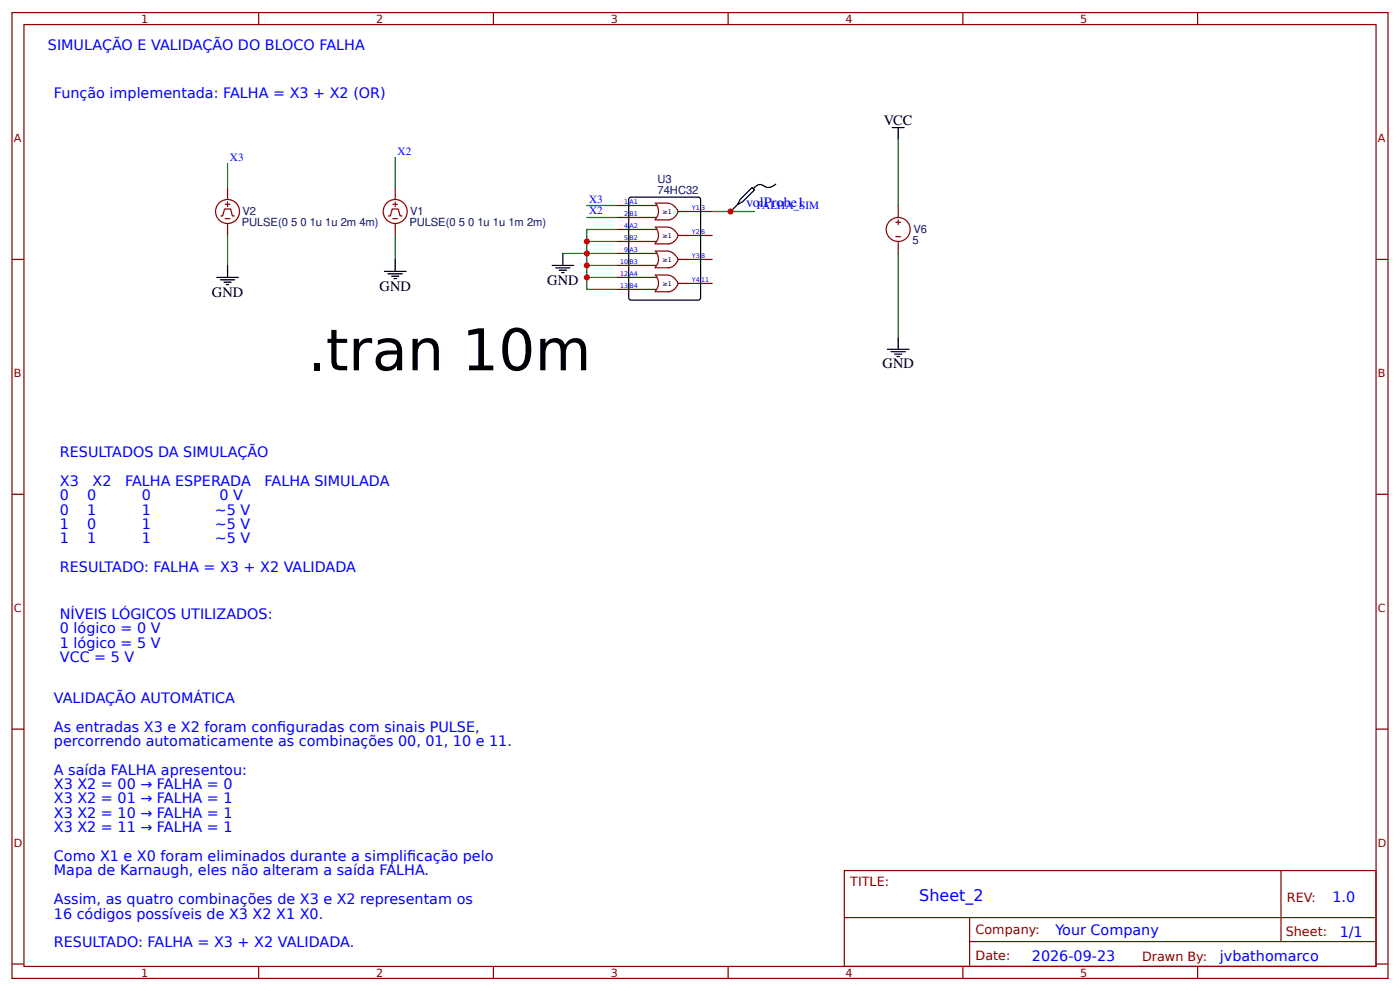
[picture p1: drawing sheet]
<svg xmlns="http://www.w3.org/2000/svg" width="309mm" height="219mm" viewBox="0 0 309 219" stroke-linecap="round" stroke-linejoin="round" font-family="sans-serif">
<defs><g id="words">
<text font-size="12.7" x="68" y="81.8">.tran 10m</text>
<text font-size="3.5" fill="#00f" x="203.1" y="199">Sheet_2</text>
<g font-size="3.2" fill="#00f">
<text x="10.6" y="11">SIMULAÇÃO E VALIDAÇÃO DO BLOCO FALHA</text>
<text x="11.9" y="21.6">Função implementada: FALHA = X3 + X2 (OR)</text>
<text x="164.8" y="45.6">volProbe1</text>
<text x="13.2" y="100.9">RESULTADOS DA SIMULAÇÃO</text>
<text x="13.2" y="107.3">X3</text>
<text x="20.4" y="107.3">X2</text>
<text x="27.7" y="107.3">FALHA ESPERADA</text>
<text x="58.5" y="107.3">FALHA SIMULADA</text>
<text x="13.2" y="110.5">0</text>
<text x="13.2" y="113.6">0</text>
<text x="19.3" y="110.5">0</text>
<text x="19.3" y="113.6">1</text>
<text x="31.4" y="110.5">0</text>
<text x="31.4" y="113.6">1</text>
<text x="47.5" y="113.6">~5 V</text>
<text x="48.5" y="110.5">0 V</text>
<text x="13.2" y="116.8">1</text>
<text x="13.2" y="120">1</text>
<text x="19.3" y="116.8">0</text>
<text x="19.3" y="120">1</text>
<text x="31.4" y="116.8">1</text>
<text x="31.4" y="120">1</text>
<text x="47.5" y="116.8">~5 V</text>
<text x="47.5" y="120">~5 V</text>
<text x="13.2" y="126.3">RESULTADO: FALHA = X3 + X2 VALIDADA</text>
<text x="13.2" y="136.7">NÍVEIS LÓGICOS UTILIZADOS:</text>
<text x="13.2" y="139.8">0 lógico = 0 V</text>
<text x="13.2" y="143">1 lógico = 5 V</text>
<text x="13.2" y="146.2">VCC = 5 V</text>
<text x="11.9" y="155.2">VALIDAÇÃO AUTOMÁTICA</text>
<text x="11.9" y="161.5">As entradas X3 e X2 foram confguradas com sinais PULSE,</text>
<text x="61.3" y="161.5">i</text>
<text x="11.9" y="164.7">percorrendo automaticamente as combinações 00, 01, 10 e 11.</text>
<text x="11.9" y="171.1">A saída FALHA apresentou:</text>
<text x="11.9" y="174.2">X3 X2 = 00 → FALHA = 0</text>
<text x="11.9" y="177.4">X3 X2 = 01 → FALHA = 1</text>
<text x="11.9" y="180.6">X3 X2 = 10 → FALHA = 1</text>
<text x="11.9" y="183.8">X3 X2 = 11 → FALHA = 1</text>
<text x="11.9" y="190.1">Como X1 e X0 foram eliminados durante a simplifcação pelo</text>
<text x="89.9" y="190.1">i</text>
<text x="11.9" y="193.3">Mapa de Karnaugh, eles não alteram a saída FALHA.</text>
<text x="11.9" y="199.6">Assim, as quatro combinações de X3 e X2 representam os</text>
<text x="11.9" y="202.8">16 códigos possíveis de X3 X2 X1 X0.</text>
<text x="294.4" y="199.2">1.0</text>
<text x="11.9" y="209.2">RESULTADO: FALHA = X3 + X2 VALIDADA.</text>
<text x="233.2" y="206.3">Your Company</text>
<text x="296" y="206.9">1/1</text>
<text x="228" y="212.2">2026-09-23</text>
<text x="269.5" y="212.1">jvbathomarco</text>
</g>
<g font-size="3.2">
<text x="195.3" y="27.6">VCC</text>
<text x="46.8" y="65.5">GND</text>
<text x="83.9" y="64.2">GND</text>
<text x="120.9" y="62.8">GND</text>
<text x="195" y="81.4">GND</text>
</g>
<g font-size="2.8" fill="#800">
<text x="187.9" y="195.7">TITLE:</text>
<text x="284.3" y="199.2">REV:</text>
<text x="215.5" y="206.3">Company:</text>
<text x="284.1" y="206.8">Sheet:</text>
<text x="215.5" y="212.1">Date:</text>
<text x="252.3" y="212.1">Drawn By:</text>
</g>
<g font-size="2.5" fill="#800">
<text x="31.2" y="5">1</text>
<text x="83.1" y="5">2</text>
<text x="134.9" y="5">3</text>
<text x="186.8" y="5">4</text>
<text x="238.7" y="5">5</text>
<text x="3" y="31.4">A</text>
<text x="304.4" y="31.4">A</text>
<text x="3" y="83.2">B</text>
<text x="304.4" y="83.2">B</text>
<text x="3" y="135.1">C</text>
<text x="304.4" y="135.1">C</text>
<text x="3" y="186.9">D</text>
<text x="304.4" y="186.9">D</text>
<text x="31.2" y="215.6">1</text>
<text x="83.1" y="215.6">2</text>
<text x="134.9" y="215.6">3</text>
<text x="186.8" y="215.6">4</text>
<text x="238.7" y="215.6">5</text>
</g>
<g font-size="2.5" fill="#00f">
<text x="50.8" y="35.5">X3</text>
<text x="87.8" y="34.1">X2</text>
<text x="130.2" y="44.7">X3</text>
<text x="130.2" y="47.4">X2</text>
<text x="167.2" y="46">FALHA_SIM</text>
</g>
<g font-size="2.5" fill="#000080">
<text x="145.3" y="40.3">U3</text>
<text x="53.5" y="47.6">V2</text>
<text x="90.6" y="47.6">V1</text>
<text x="145.3" y="42.7">74HC32</text>
<text x="53.4" y="49.9">PULSE(0 5 0 1u 1u 2m 4m)</text>
<text x="90.5" y="49.9">PULSE(0 5 0 1u 1u 1m 2m)</text>
<text x="201.6" y="53.9">5</text>
<text x="201.8" y="51.5">V6</text>
</g>
<g font-size="1.4" fill="#00f">
<text x="137.9" y="45.1">1</text>
<text x="137.9" y="47.8">2</text>
<text x="139.1" y="47.8">B1</text>
<text x="139.1" y="45.1">A1</text>
<text x="152.8" y="46.4">Y1 3</text>
<text x="137.9" y="50.4">4</text>
<text x="137.9" y="53">5</text>
<text x="139.1" y="53">B2</text>
<text x="139.1" y="50.4">A2</text>
<text x="152.8" y="51.7">Y2 6</text>
<text x="137" y="58.3">10</text>
<text x="137.9" y="55.7">9</text>
<text x="139.1" y="58.3">B3</text>
<text x="139.1" y="55.7">A3</text>
<text x="152.8" y="57">Y3 8</text>
<text x="137" y="63.6">13</text>
<text x="137" y="61">12</text>
<text x="139.1" y="63.6">B4</text>
<text x="139.1" y="61">A4</text>
<text x="152.8" y="62.3">Y4 11</text>
</g>
<g font-size="1.4">
<text x="146.3" y="47.3">≥1</text>
<text x="146.3" y="52.6">≥1</text>
<text x="146.3" y="57.8">≥1</text>
<text x="146.3" y="63.1">≥1</text>
</g>
</g></defs>
<g fill="none" stroke="#800" stroke-width=".26">
<path d="M2.6 2.8h304.1v213.2h-304.1zM5.3 5.4h298.7v208h-298.7zM57.1 2.8v2.6M109 2.8v2.6M160.9 2.8v2.6M212.7 2.8v2.6M264.6 2.8v2.6M2.6 57.3h2.7M48.8 47.7h.4l.4-1.6h1.3l.5 1.6h.4M49.7 45.1h1.1M49.7 48.3h1.1M50.3 41.4v2.7"/>
<path d="M50.3 44.6v1M50.3 49.3v2.7M85.8 47.7h.4l.5-1.6h1.3l.4 1.6h.4M86.8 45.1h1M86.8 48.3h1M87.3 41.4v2.7M87.3 44.6v1M87.3 49.3v2.7M136.3 58.6h8.7M136.3 56h8.7M136.3 53.3h8.7M136.3 50.7h8.7"/>
<path d="M136.3 48h8.7M136.3 45.4h8.7M144.7 44.8h2.7a2.88 2.88 0 0 1 2.4 1.9M144.7 50.1h2.7a2.88 2.88 0 0 1 2.4 1.9M144.7 55.4h2.7a2.88 2.88 0 0 1 2.4 1.9M144.7 48.6h2.9M144.7 53.8h2.9M144.7 59.1h2.9M144.8 44.9a2.62 2.62 0 0 1-.1 3.6M144.8 50.2a2.62 2.62 0 0 1-.1 3.6M144.8 55.5a2.62 2.62 0 0 1-.1 3.6M149.8 57.3h7.6"/>
<path d="M149.8 52h7.6M149.8 46.7h7.6M149.8 46.7a2.46 2.46 0 0 1-2.2 1.9M149.8 52a2.46 2.46 0 0 1-2.2 1.8M149.8 57.3a2.46 2.46 0 0 1-2.2 1.8M197.9 49.1h1.1M197.9 52.3h1.1M198.4 45.4v2.6M198.4 48.6v1M198.4 53.3v2.7M304 57.3h2.7M136.3 63.9h8.7"/>
<path d="M136.3 61.3h8.7M144.7 60.7h2.7a2.88 2.88 0 0 1 2.4 1.9M144.7 64.4h2.9M144.8 60.8a2.62 2.62 0 0 1-.1 3.6M149.8 62.6h7.6M149.8 62.6a2.46 2.46 0 0 1-2.2 1.8M2.6 109.1h2.7M304 109.1h2.7M2.6 161h2.7M304 161h2.7M186.5 192.2h117.5v21.2h-117.5zM283 192.2v15.7"/>
<path d="M2.6 212.9h2.7M57.1 213.4v2.6M109 213.4v2.6M160.9 213.4v2.6M186.6 202.6h117.3M212.7 213.4v2.6M214.2 207.9h89.7M214.2 202.6v10.6M264.6 213.4v2.6M304 212.9h2.7"/>
<circle cx="50.3" cy="46.7" r="2.65"/>
<circle cx="87.3" cy="46.7" r="2.65"/>
<circle cx="198.4" cy="50.7" r="2.65"/>
</g>
<g fill="none" stroke="#000" stroke-width=".26">
<path d="M197.1 28.2h2.7M198.4 28.2v2.6M50.3 58.6v2.7M84.9 59.9h4.8M87.3 57.3v2.6M122 58.6h4.7M122.8 59.1h3.1M123.6 59.7h1.5M124.4 56v2.6M139.2 43.6l15.1-.1 .4 .3 .1 21.9-.3 .5-15.1 .1-.4-.3-.1-21.9zM163 45.1l1-.5 2.7-2.7-.5-.5-2.7 2.7-.5 1-1.6 1.6M171.4 40.6a2.16 2.16 0 0 1-3.1 .2 1.67 1.67 0 0 0-1.9 .9"/>
<path d="M47.9 61.3h4.8M48.7 61.8h3.2M49.5 62.3h1.6M50 62.8h.5M85.7 60.5h3.2M86.5 61h1.6M87 61.5h.6M124.1 60.2h.5M196.1 77.1h4.7M196.8 77.7h3.2M197.6 78.2h1.6M198.2 78.7h.5"/>
<path d="M198.4 74.5v2.6"/>
</g>
<g fill="none" stroke="#080" stroke-width=".26">
<path d="M50.3 36.1v5.3M87.3 34.8v6.6M198.4 30.8v14.6M50.3 52v6.6M87.3 52v5.3M124.4 56h5.2v2.6h6.7M129.6 53.3v2.7h6.7M129.6 58.6v2.7h6.7M129.6 45.4h6.7M129.6 48h6.7M136.3 50.7h-6.7v2.6h6.7M157.4 46.7h9.3"/>
<path d="M198.4 56v18.5M129.6 61.3v2.6h6.7"/>
</g>
<g fill="#c00">
<circle cx="129.6" cy="53.3" r=".66"/>
<circle cx="129.6" cy="56" r=".66"/>
<circle cx="129.6" cy="58.6" r=".66"/>
<circle cx="129.6" cy="61.3" r=".66"/>
<circle cx="161.4" cy="46.7" r=".66"/>
</g>
<use href="#words"/>
</svg>
